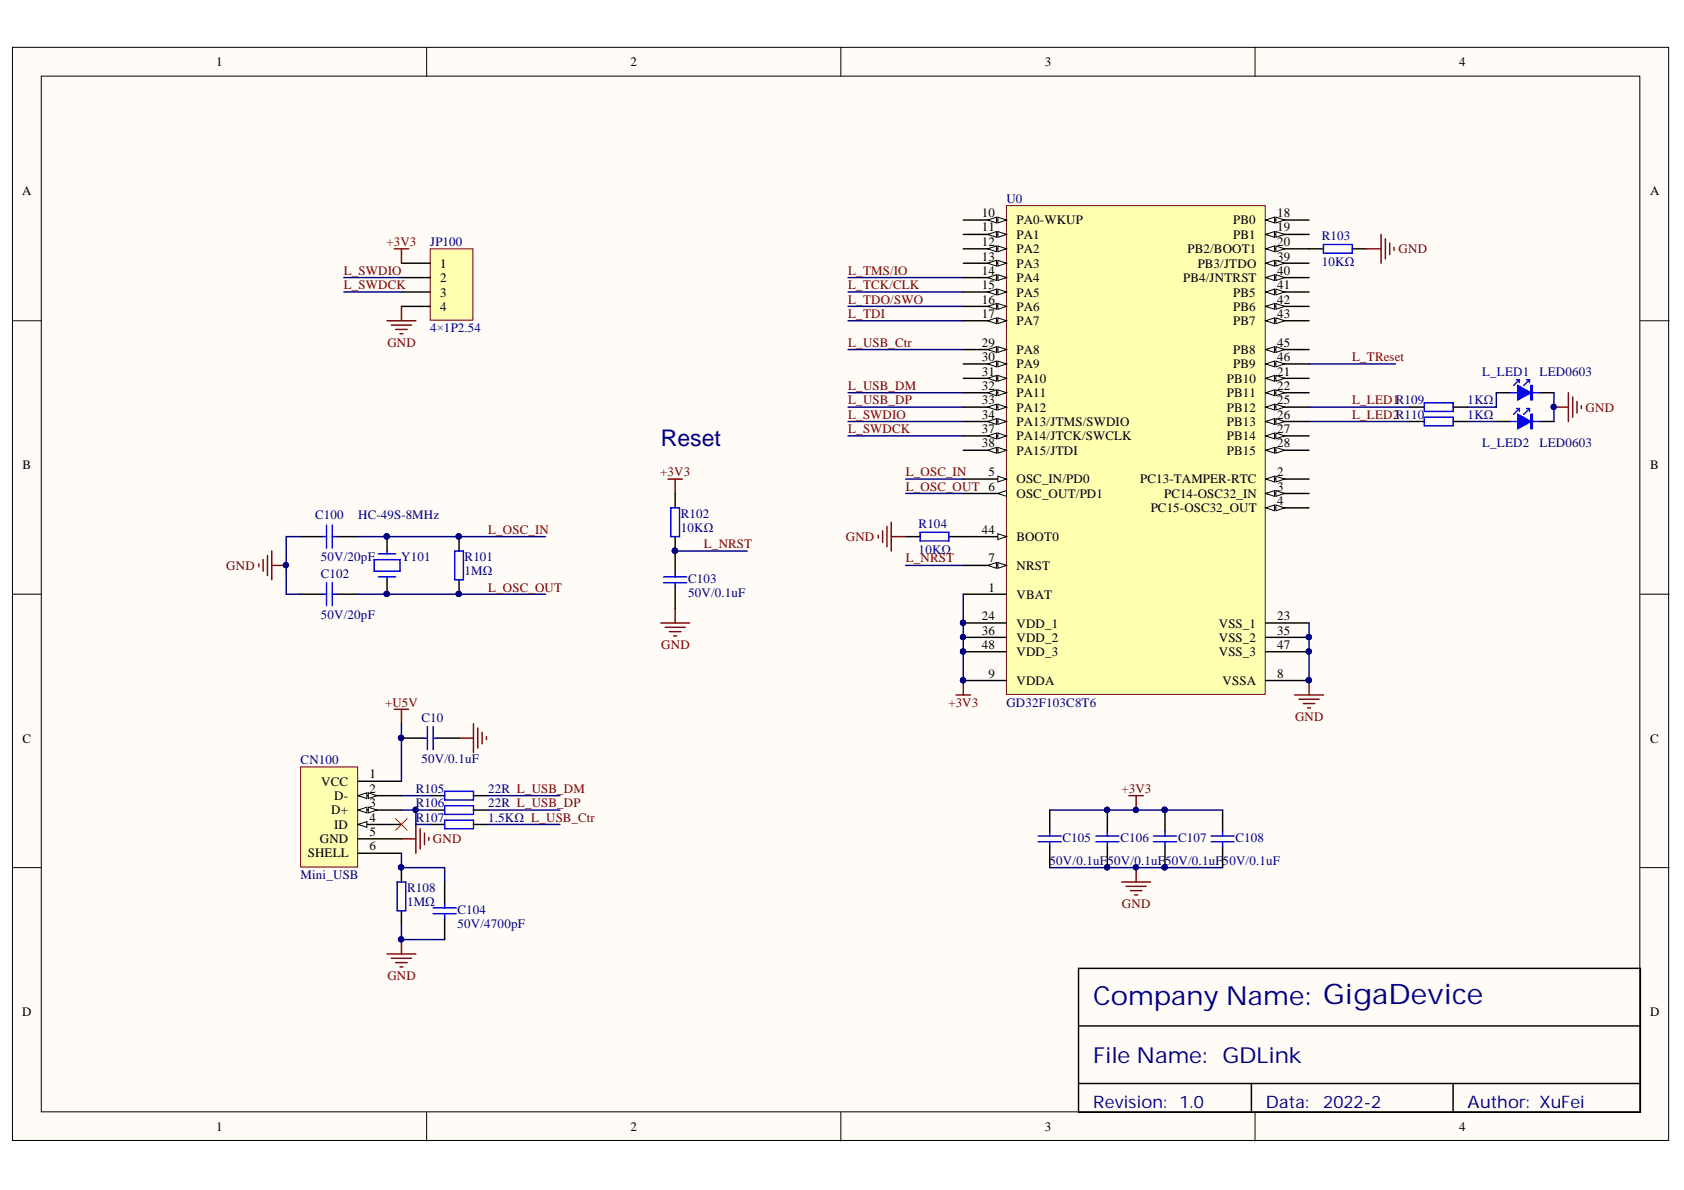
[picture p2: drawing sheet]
<svg xmlns="http://www.w3.org/2000/svg" width="297mm" height="210mm" viewBox="0 0 297 210" stroke-linecap="round" stroke-linejoin="round" font-family="sans-serif">
<defs><g id="words">
<text font-size="4.6" fill="#000080" x="192.8" y="177.2">Company Name: GigaDevice</text>
<text font-size="4.1" fill="#000080" x="116.5" y="78.6">Reset</text>
<text font-size="3.9" fill="#000080" x="192.8" y="187.6">File Name: GDLink</text>
<g font-size="3" fill="#000080">
<text x="192.8" y="195.4">Revision:</text>
<text x="208" y="195.4">1.0</text>
<text x="223.3" y="195.4">Data:</text>
<text x="233.4" y="195.4">2022-2</text>
<text x="258.9" y="195.4">Author: XuFei</text>
</g>
<g font-size="2.3">
<text x="38.1" y="11.7">1</text>
<text x="111.2" y="11.7">2</text>
<text x="184.3" y="11.7">3</text>
<text x="257.4" y="11.7">4</text>
<text x="3.9" y="34.5">A</text>
<text x="291.1" y="34.5">A</text>
<text x="173.2" y="38.3">10</text>
<text x="173.2" y="40.8">11</text>
<text x="179.3" y="39.5">PA0-WKUP</text>
<text x="217.5" y="39.5">PB0</text>
<text x="225.3" y="38.3">18</text>
<text x="225.3" y="40.8">19</text>
<text x="77.6" y="47.2">1</text>
<text x="173.2" y="43.4">12</text>
<text x="173.2" y="46">13</text>
<text x="179.3" y="42.1">PA1</text>
<text x="179.3" y="44.7">PA2</text>
<text x="179.3" y="47.2">PA3</text>
<text x="209.5" y="44.7">PB2/BOOT1</text>
<text x="211.3" y="47.2">PB3/JTDO</text>
<text x="217.5" y="42.1">PB1</text>
<text x="225.3" y="43.4">20</text>
<text x="225.3" y="46">39</text>
<text x="77.6" y="49.8">2</text>
<text x="77.6" y="52.3">3</text>
<text x="173.2" y="48.5">14</text>
<text x="173.2" y="51">15</text>
<text x="173.2" y="53.6">16</text>
<text x="179.3" y="49.8">PA4</text>
<text x="179.3" y="52.3">PA5</text>
<text x="208.7" y="49.8">PB4/JNTRST</text>
<text x="217.5" y="52.3">PB5</text>
<text x="225.3" y="48.5">40</text>
<text x="225.3" y="51">41</text>
<text x="225.3" y="53.6">42</text>
<text x="77.6" y="54.8">4</text>
<text x="173.2" y="56.1">17</text>
<text x="179.3" y="54.8">PA6</text>
<text x="179.3" y="57.4">PA7</text>
<text x="217.5" y="54.8">PB6</text>
<text x="217.5" y="57.4">PB7</text>
<text x="225.3" y="56.1">43</text>
<text x="173.2" y="61.2">29</text>
<text x="173.2" y="63.7">30</text>
<text x="179.3" y="62.4">PA8</text>
<text x="179.3" y="65">PA9</text>
<text x="217.5" y="62.4">PB8</text>
<text x="217.5" y="65">PB9</text>
<text x="225.3" y="61.2">45</text>
<text x="225.3" y="63.7">46</text>
<text x="173.2" y="66.2">31</text>
<text x="173.2" y="68.8">32</text>
<text x="173.2" y="71.3">33</text>
<text x="179.3" y="67.5">PA10</text>
<text x="179.3" y="70.1">PA11</text>
<text x="216.4" y="67.5">PB10</text>
<text x="216.4" y="70.1">PB11</text>
<text x="225.3" y="66.2">21</text>
<text x="225.3" y="68.8">22</text>
<text x="225.3" y="71.3">25</text>
<text x="173.2" y="73.9">34</text>
<text x="173.2" y="76.4">37</text>
<text x="179.3" y="72.6">PA12</text>
<text x="179.3" y="75.1">PA13/JTMS/SWDIO</text>
<text x="179.3" y="77.7">PA14/JTCK/SWCLK</text>
<text x="216.4" y="72.6">PB12</text>
<text x="216.4" y="75.1">PB13</text>
<text x="216.4" y="77.7">PB14</text>
<text x="225.3" y="73.9">26</text>
<text x="225.3" y="76.4">27</text>
<text x="4" y="82.7">B</text>
<text x="173.2" y="78.9">38</text>
<text x="174.4" y="84">5</text>
<text x="179.3" y="80.2">PA15/JTDI</text>
<text x="216.4" y="80.2">PB15</text>
<text x="225.3" y="78.9">28</text>
<text x="225.3" y="84">2</text>
<text x="291.1" y="82.7">B</text>
<text x="179.3" y="85.3">OSC_IN/PD0</text>
<text x="179.3" y="87.8">OSC_OUT/PD1</text>
<text x="201.1" y="85.3">PC13-TAMPER-RTC</text>
<text x="205.3" y="87.8">PC14-OSC32_IN</text>
<text x="225.3" y="86.5">3</text>
<text x="225.3" y="89.1">4</text>
<text x="173.2" y="94.1">44</text>
<text x="179.3" y="95.4">BOOT0</text>
<text x="203" y="90.3">PC15-OSC32_OUT</text>
<text x="174.4" y="99.2">7</text>
<text x="179.3" y="100.5">NRST</text>
<text x="174.4" y="104.4">1</text>
<text x="179.3" y="105.6">VBAT</text>
<text x="173.2" y="109.4">24</text>
<text x="173.2" y="112">36</text>
<text x="179.3" y="110.7">VDD_1</text>
<text x="179.3" y="113.2">VDD_2</text>
<text x="215" y="110.7">VSS_1</text>
<text x="215" y="113.2">VSS_2</text>
<text x="225.3" y="109.4">23</text>
<text x="225.3" y="112">35</text>
<text x="173.2" y="114.5">48</text>
<text x="174.4" y="119.6">9</text>
<text x="179.3" y="115.8">VDD_3</text>
<text x="215" y="115.8">VSS_3</text>
<text x="225.3" y="114.5">47</text>
<text x="225.3" y="119.6">8</text>
<text x="179.3" y="120.8">VDDA</text>
<text x="215.7" y="120.8">VSSA</text>
<text x="4" y="131">C</text>
<text x="291.1" y="131">C</text>
<text x="65.2" y="137.3">1</text>
<text x="56.7" y="138.6">VCC</text>
<text x="58.4" y="143.6">D+</text>
<text x="58.9" y="141.1">D-</text>
<text x="65.2" y="139.8">2</text>
<text x="65.2" y="142.4">3</text>
<text x="56.4" y="148.7">GND</text>
<text x="58.9" y="146.2">ID</text>
<text x="65.2" y="144.9">4</text>
<text x="65.2" y="147.4">5</text>
<text x="65.2" y="150">6</text>
<text x="54.3" y="151.2">SHELL</text>
<text x="3.9" y="179.2">D</text>
<text x="291.1" y="179.2">D</text>
<text x="38.1" y="199.5">1</text>
<text x="111.2" y="199.5">2</text>
<text x="184.3" y="199.5">3</text>
<text x="257.4" y="199.5">4</text>
</g>
<g font-size="2.3" fill="#000080">
<text x="177.5" y="35.7">U0</text>
<text x="75.9" y="43.4">JP100</text>
<text x="233.2" y="42.3">R103</text>
<text x="233.2" y="47">10KΩ</text>
<text x="75.9" y="58.6">4×1P2.54</text>
<text x="258.9" y="71.3">1KΩ</text>
<text x="261.4" y="66.2">L_LED1</text>
<text x="271.6" y="66.2">LED0603</text>
<text x="258.9" y="73.9">1KΩ</text>
<text x="261.4" y="78.9">L_LED2</text>
<text x="271.6" y="78.9">LED0603</text>
<text x="55.6" y="91.6">C100</text>
<text x="63.2" y="91.6">HC-49S-8MHz</text>
<text x="120.1" y="91.3">R102</text>
<text x="120.1" y="93.9">10KΩ</text>
<text x="162" y="93.1">R104</text>
<text x="56.6" y="98.9">50V/20pF</text>
<text x="56.6" y="102">C102</text>
<text x="70.8" y="98.9">Y101</text>
<text x="82" y="98.9">R101</text>
<text x="82" y="101.5">1MΩ</text>
<text x="162" y="97.7">10KΩ</text>
<text x="121.4" y="102.7">C103</text>
<text x="121.4" y="105.4">50V/0.1uF</text>
<text x="56.6" y="109.2">50V/20pF</text>
<text x="177.5" y="124.6">GD32F103C8T6</text>
<text x="74.3" y="127.4">C10</text>
<text x="53" y="134.8">CN100</text>
<text x="74.3" y="134.5">50V/0.1uF</text>
<text x="73.3" y="139.8">R105</text>
<text x="73.3" y="142.4">R106</text>
<text x="86.1" y="139.8">22R L_USB_DM</text>
<text x="86.1" y="142.4">22R L_USB_DP</text>
<text x="73.3" y="144.9">R107</text>
<text x="86.1" y="144.9">1.5KΩ L_USB_Ctr</text>
<text x="187.4" y="148.5">C105</text>
<text x="197.6" y="148.5">C106</text>
<text x="207.8" y="148.5">C107</text>
<text x="217.9" y="148.5">C108</text>
<text x="53" y="155.1">Mini_USB</text>
<text x="185.1" y="152.5">50V/0.1uF</text>
<text x="195.4" y="152.5">50V/0.1uF</text>
<text x="205.5" y="152.5">50V/0.1uF</text>
<text x="215.7" y="152.5">50V/0.1uF</text>
<text x="71.8" y="157.3">R108</text>
<text x="71.8" y="159.9">1MΩ</text>
<text x="80.7" y="161.1">C104</text>
<text x="80.7" y="163.8">50V/4700pF</text>
</g>
<g font-size="2.3" fill="#800000">
<text x="68.2" y="43.4">+3V3</text>
<text x="246.7" y="44.7">GND</text>
<text x="60.6" y="48.5">L_SWDIO</text>
<text x="60.6" y="51">L_SWDCK</text>
<text x="149.6" y="48.5">L_TMS/IO</text>
<text x="149.6" y="53.6">L_TDO/SWO</text>
<text x="149.6" y="51">L_TCK/CLK</text>
<text x="149.6" y="56.1">L_TDI</text>
<text x="68.3" y="61.2">GND</text>
<text x="149.6" y="61.2">L_USB_Ctr</text>
<text x="238.5" y="63.7">L_TReset</text>
<text x="149.6" y="71.3">L_USB_DP</text>
<text x="149.6" y="68.8">L_USB_DM</text>
<text x="238.5" y="71.3">L_LED1R109</text>
<text x="149.6" y="73.9">L_SWDIO</text>
<text x="149.6" y="76.4">L_SWDCK</text>
<text x="238.5" y="73.9">L_LED2R110</text>
<text x="279.7" y="72.6">GND</text>
<text x="116.5" y="84">+3V3</text>
<text x="159.8" y="84">L_OSC_IN</text>
<text x="159.8" y="86.5">L_OSC_OUT 6</text>
<text x="86.1" y="94.1">L_OSC_IN</text>
<text x="149.2" y="95.4">GND</text>
<text x="39.9" y="100.5">GND</text>
<text x="124.2" y="96.7">L_NRST</text>
<text x="159.8" y="99.2">L_NRST</text>
<text x="86.1" y="104.4">L_OSC_OUT</text>
<text x="116.6" y="114.5">GND</text>
<text x="67.9" y="124.6">+U5V</text>
<text x="167.3" y="124.6">+3V3</text>
<text x="228.4" y="127.2">GND</text>
<text x="197.8" y="139.8">+3V3</text>
<text x="76.4" y="148.7">GND</text>
<text x="197.9" y="160.1">GND</text>
<text x="68.3" y="172.9">GND</text>
</g>
</g></defs>
<g fill="#fffcf8" stroke="#000" stroke-width=".18">
<path d="M2.2 8.4h292.1v192.8h-292.1z"/>
<path d="M7.3 13.4h281.9v182.7h-281.9z"/>
</g>
<path d="M75.3 8.4v5M148.3 8.4v5M221.4 8.4v5M2.2 56.6h5.1M289.3 56.6h5.1M2.2 104.8h5.1M289.3 104.8h5.1M2.2 153h5.1M289.3 153h5.1M75.3 196.2v5.1M148.3 196.2v5.1M221.4 196.2v5.1" fill="none" stroke="#000" stroke-width=".18"/>
<g fill="none" stroke="#000" stroke-width=".25">
<path d="M53 94.7h3.8M59.4 94.7h3.8M68.3 94.7v2.5M81 94.7v2.5M119.1 87v2.6M119.1 94.7v6.3M159.7 94.7h2.6M167.4 94.7h2.5M53 104.8h3.8M59.4 104.8h3.8M68.3 102.3v2.5M81 102.3v2.5"/>
<path d="M119.1 103.5v3.8M185.2 142.9v3.8M185.2 149.2v3.8M195.3 142.9v3.8M195.3 149.2v3.8M205.5 142.9v3.8M205.5 149.2v3.8M215.7 142.9v3.8M215.7 149.2v3.8M190.2 170.8h99.1v25.4h-99.1zM190.2 181h99.1M190.2 191.1h99.1"/>
<path d="M220.7 191.1v5.1M256.3 191.1v5.1"/>
</g>
<path d="M230.9 64.2h15.2M230.9 71.8h17.8M230.9 74.3h17.8M53 94.7h-2.5v10.1h2.5M63.2 94.7h33M119.1 97.2h12.7M159.7 99.7h10.2M159.7 84.5h10.2M159.7 87h10.2M63.2 104.8h33" fill="none" stroke="#000080" stroke-width=".25"/>
<g fill="none" stroke="#00f" stroke-width=".25">
<path d="M56.8 94.7h.8M57.6 92.6v4.1M58.6 94.7h.8M58.6 92.6v4.1M66 98.7h4.6v2h-4.6zM66.7 97.7h3.1M68.3 97.2v.5M80.2 97.2h1.5v5.1h-1.5zM118.3 89.6h1.6v5.1h-1.6zM162.3 93.9h5.1v1.5h-5.1zM56.8 104.8h.8M57.6 102.8v4"/>
<path d="M58.6 102.8v4M58.6 104.8h.8M66.7 101.8h3.1M68.3 101.8v.5M117.1 101.8h4M117.1 102.8h4M119.1 101v.8M119.1 102.8v.7M183.1 147.5h4.1M183.1 148.5h4.1M185.2 146.7v.8M185.2 148.5v.7"/>
<path d="M193.3 147.5h4.1M193.3 148.5h4.1M195.3 146.7v.8M195.3 148.5v.7M203.5 147.5h4M203.5 148.5h4M205.5 146.7v.8M205.5 148.5v.7M213.6 147.5h4.1M213.6 148.5h4.1M215.7 146.7v.8M215.7 148.5v.7"/>
</g>
<g fill="#000080" stroke="#000080" stroke-width=".18">
<circle cx="68.2" cy="104.8" r=".46"/>
<circle cx="68.2" cy="94.6" r=".47"/>
<circle cx="50.4" cy="99.7" r=".46"/>
<circle cx="119" cy="97.1" r=".46"/>
<circle cx="80.9" cy="94.6" r=".47"/>
<circle cx="80.9" cy="104.8" r=".46"/>
<circle cx="195.3" cy="153" r=".46"/>
<circle cx="195.3" cy="142.8" r=".46"/>
<circle cx="205.4" cy="153" r=".46"/>
<circle cx="205.4" cy="142.8" r=".47"/>
<circle cx="200.4" cy="153" r=".46"/>
<circle cx="200.4" cy="142.8" r=".46"/>
<circle cx="230.9" cy="120" r=".46"/>
</g>
<g fill="none" stroke="#800000" stroke-width=".25">
<path d="M45.7 99.5v.5M46.4 98.7v2M47.2 98v3.5M47.9 97.2v5.1M47.9 99.7h2.6M117.8 84.5h2.6M119.1 84.5v2.5M154.9 94.4v.5M155.7 93.6v2.1M156.4 92.9v3.5M157.2 92.1v5.1M157.2 94.7h2.5"/>
<path d="M116.5 109.9h5.1M117.3 110.6h3.6M118.1 111.4h2M118.8 112.2h.5M119.1 107.3v2.6M228.4 122.6h5M229.1 123.3h3.6M229.9 124.1h2M230.6 124.9h.6M230.9 120v2.6M197.9 155.6h5M198.6 156.3h3.6"/>
<path d="M199.1 140.3h2.6M199.4 157.1h2M200.2 157.9h.5M200.4 140.3v2.6M200.4 153v2.6"/>
</g>
<path d="M75.9 43.9h7.5v12.6h-7.5z" fill="#ffffb0" stroke="#800000" stroke-width=".18"/>
<path d="M70.8 46.4h5.1M70.8 49h5.1M70.8 51.5h5.1M70.8 54h5.1" fill="none" stroke="#000" stroke-width=".25"/>
<path d="M68.3 56.6h5.1M69 57.3h3.6M69.5 43.9h2.6M69.8 58.1h2M70.6 58.9h.5M70.8 43.9v2.5M70.8 54v2.6M168.6 122.6h2.6M169.9 120v2.6" fill="none" stroke="#800000" stroke-width=".25"/>
<path d="M60.6 49h10.2M60.6 51.5h10.2M149.6 49h20.3M149.6 51.5h20.3M149.6 54h20.3M149.6 56.6h20.3M149.6 76.9h20.3M149.6 74.3h20.3M149.6 69.3h20.3M149.6 71.8h20.3M185.2 142.9h30.5M185.2 153h30.5" fill="none" stroke="#000080" stroke-width=".25"/>
<g fill="#000080" stroke="#000080" stroke-width=".18">
<circle cx="169.9" cy="120" r=".46"/>
<circle cx="195.3" cy="142.8" r=".46"/>
<circle cx="200.4" cy="142.8" r=".46"/>
<circle cx="205.4" cy="142.8" r=".47"/>
<circle cx="195.3" cy="153" r=".46"/>
<circle cx="200.4" cy="153" r=".46"/>
<circle cx="205.4" cy="153" r=".46"/>
</g>
<path d="M177.5 36.3h45.7v86.2h-45.7z" fill="#ffffb0" stroke="#800000" stroke-width=".18"/>
<path d="M169.9 94.7h7.6" fill="none" stroke="#000" stroke-width=".25"/>
<path d="M176 94.1l1.5 .6-1.5 .5z" fill="#fffcf8"/>
<path d="M176 94.1l1.5 .6-1.5 .5z" fill="none" stroke="#000" stroke-width=".18"/>
<path d="M169.9 99.7h7.6" fill="none" stroke="#000" stroke-width=".25"/>
<path d="M176 99.2l1.5 .5-1.5 .5z" fill="#fffcf8"/>
<path d="M176 99.2l1.5 .5-1.5 .5z" fill="none" stroke="#000" stroke-width=".18"/>
<path d="M174.2 99.7l1.6-.5v1z" fill="#fffcf8"/>
<path d="M174.2 99.7l1.6-.5v1z" fill="none" stroke="#000" stroke-width=".18"/>
<path d="M169.9 84.5h7.6" fill="none" stroke="#000" stroke-width=".25"/>
<path d="M176 84l1.5 .5-1.5 .5z" fill="#fffcf8"/>
<path d="M176 84l1.5 .5-1.5 .5z" fill="none" stroke="#000" stroke-width=".18"/>
<path d="M169.9 87h7.6" fill="none" stroke="#000" stroke-width=".25"/>
<path d="M176 87l1.5-.5v1z" fill="#fffcf8"/>
<path d="M176 87l1.5-.5v1z" fill="none" stroke="#000" stroke-width=".18"/>
<path d="M169.9 38.8h7.6" fill="none" stroke="#000" stroke-width=".25"/>
<path d="M176 38.3l1.5 .5-1.5 .5z" fill="#fffcf8"/>
<path d="M176 38.3l1.5 .5-1.5 .5z" fill="none" stroke="#000" stroke-width=".18"/>
<path d="M174.2 38.8l1.6-.5v1z" fill="#fffcf8"/>
<path d="M174.2 38.8l1.6-.5v1z" fill="none" stroke="#000" stroke-width=".18"/>
<path d="M169.9 41.4h7.6" fill="none" stroke="#000" stroke-width=".25"/>
<path d="M176 40.8l1.5 .6-1.5 .5z" fill="#fffcf8"/>
<path d="M176 40.8l1.5 .6-1.5 .5z" fill="none" stroke="#000" stroke-width=".18"/>
<path d="M174.2 41.4l1.6-.6v1.1z" fill="#fffcf8"/>
<path d="M174.2 41.4l1.6-.6v1.1z" fill="none" stroke="#000" stroke-width=".18"/>
<path d="M169.9 43.9h7.6" fill="none" stroke="#000" stroke-width=".25"/>
<path d="M176 43.4l1.5 .5-1.5 .5z" fill="#fffcf8"/>
<path d="M176 43.4l1.5 .5-1.5 .5z" fill="none" stroke="#000" stroke-width=".18"/>
<path d="M174.2 43.9l1.6-.5v1z" fill="#fffcf8"/>
<path d="M174.2 43.9l1.6-.5v1z" fill="none" stroke="#000" stroke-width=".18"/>
<path d="M169.9 46.4h7.6" fill="none" stroke="#000" stroke-width=".25"/>
<path d="M176 45.9l1.5 .5-1.5 .5z" fill="#fffcf8"/>
<path d="M176 45.9l1.5 .5-1.5 .5z" fill="none" stroke="#000" stroke-width=".18"/>
<path d="M174.2 46.4l1.6-.5v1z" fill="#fffcf8"/>
<path d="M174.2 46.4l1.6-.5v1z" fill="none" stroke="#000" stroke-width=".18"/>
<path d="M169.9 49h7.6" fill="none" stroke="#000" stroke-width=".25"/>
<path d="M176 48.5l1.5 .5-1.5 .5z" fill="#fffcf8"/>
<path d="M176 48.5l1.5 .5-1.5 .5z" fill="none" stroke="#000" stroke-width=".18"/>
<path d="M174.2 49l1.6-.5v1z" fill="#fffcf8"/>
<path d="M174.2 49l1.6-.5v1z" fill="none" stroke="#000" stroke-width=".18"/>
<path d="M169.9 51.5h7.6" fill="none" stroke="#000" stroke-width=".25"/>
<path d="M176 51l1.5 .5-1.5 .5z" fill="#fffcf8"/>
<path d="M176 51l1.5 .5-1.5 .5z" fill="none" stroke="#000" stroke-width=".18"/>
<path d="M174.2 51.5l1.6-.5v1z" fill="#fffcf8"/>
<path d="M174.2 51.5l1.6-.5v1z" fill="none" stroke="#000" stroke-width=".18"/>
<path d="M169.9 54h7.6" fill="none" stroke="#000" stroke-width=".25"/>
<path d="M176 53.5l1.5 .5-1.5 .5z" fill="#fffcf8"/>
<path d="M176 53.5l1.5 .5-1.5 .5z" fill="none" stroke="#000" stroke-width=".18"/>
<path d="M174.2 54l1.6-.5v1z" fill="#fffcf8"/>
<path d="M174.2 54l1.6-.5v1z" fill="none" stroke="#000" stroke-width=".18"/>
<path d="M169.9 56.6h7.6" fill="none" stroke="#000" stroke-width=".25"/>
<path d="M176 56.1l1.5 .5-1.5 .5z" fill="#fffcf8"/>
<path d="M176 56.1l1.5 .5-1.5 .5z" fill="none" stroke="#000" stroke-width=".18"/>
<path d="M174.2 56.6l1.6-.5v1z" fill="#fffcf8"/>
<path d="M174.2 56.6l1.6-.5v1z" fill="none" stroke="#000" stroke-width=".18"/>
<path d="M169.9 61.7h7.6" fill="none" stroke="#000" stroke-width=".25"/>
<path d="M176 61.1l1.5 .6-1.5 .5z" fill="#fffcf8"/>
<path d="M176 61.1l1.5 .6-1.5 .5z" fill="none" stroke="#000" stroke-width=".18"/>
<path d="M174.2 61.7l1.6-.6v1.1z" fill="#fffcf8"/>
<path d="M174.2 61.7l1.6-.6v1.1z" fill="none" stroke="#000" stroke-width=".18"/>
<path d="M169.9 64.2h7.6" fill="none" stroke="#000" stroke-width=".25"/>
<path d="M176 63.7l1.5 .5-1.5 .5z" fill="#fffcf8"/>
<path d="M176 63.7l1.5 .5-1.5 .5z" fill="none" stroke="#000" stroke-width=".18"/>
<path d="M174.2 64.2l1.6-.5v1z" fill="#fffcf8"/>
<path d="M174.2 64.2l1.6-.5v1z" fill="none" stroke="#000" stroke-width=".18"/>
<path d="M169.9 66.7h7.6" fill="none" stroke="#000" stroke-width=".25"/>
<path d="M176 66.2l1.5 .5-1.5 .5z" fill="#fffcf8"/>
<path d="M176 66.2l1.5 .5-1.5 .5z" fill="none" stroke="#000" stroke-width=".18"/>
<path d="M174.2 66.7l1.6-.5v1z" fill="#fffcf8"/>
<path d="M174.2 66.7l1.6-.5v1z" fill="none" stroke="#000" stroke-width=".18"/>
<path d="M169.9 69.3h7.6" fill="none" stroke="#000" stroke-width=".25"/>
<path d="M176 68.8l1.5 .5-1.5 .5z" fill="#fffcf8"/>
<path d="M176 68.8l1.5 .5-1.5 .5z" fill="none" stroke="#000" stroke-width=".18"/>
<path d="M174.2 69.3l1.6-.5v1z" fill="#fffcf8"/>
<path d="M174.2 69.3l1.6-.5v1z" fill="none" stroke="#000" stroke-width=".18"/>
<path d="M169.9 71.8h7.6" fill="none" stroke="#000" stroke-width=".25"/>
<path d="M176 71.3l1.5 .5-1.5 .5z" fill="#fffcf8"/>
<path d="M176 71.3l1.5 .5-1.5 .5z" fill="none" stroke="#000" stroke-width=".18"/>
<path d="M174.2 71.8l1.6-.5v1z" fill="#fffcf8"/>
<path d="M174.2 71.8l1.6-.5v1z" fill="none" stroke="#000" stroke-width=".18"/>
<path d="M169.9 74.3h7.6" fill="none" stroke="#000" stroke-width=".25"/>
<path d="M176 73.8l1.5 .5-1.5 .6z" fill="#fffcf8"/>
<path d="M176 73.8l1.5 .5-1.5 .6z" fill="none" stroke="#000" stroke-width=".18"/>
<path d="M174.2 74.3l1.6-.5v1.1z" fill="#fffcf8"/>
<path d="M174.2 74.3l1.6-.5v1.1z" fill="none" stroke="#000" stroke-width=".18"/>
<path d="M169.9 76.9h7.6" fill="none" stroke="#000" stroke-width=".25"/>
<path d="M176 76.4l1.5 .5-1.5 .5z" fill="#fffcf8"/>
<path d="M176 76.4l1.5 .5-1.5 .5z" fill="none" stroke="#000" stroke-width=".18"/>
<path d="M174.2 76.9l1.6-.5v1z" fill="#fffcf8"/>
<path d="M174.2 76.9l1.6-.5v1z" fill="none" stroke="#000" stroke-width=".18"/>
<path d="M169.9 79.4h7.6" fill="none" stroke="#000" stroke-width=".25"/>
<path d="M176 78.9l1.5 .5-1.5 .5z" fill="#fffcf8"/>
<path d="M176 78.9l1.5 .5-1.5 .5z" fill="none" stroke="#000" stroke-width=".18"/>
<path d="M174.2 79.4l1.6-.5v1z" fill="#fffcf8"/>
<path d="M174.2 79.4l1.6-.5v1z" fill="none" stroke="#000" stroke-width=".18"/>
<path d="M223.3 38.8h7.6" fill="none" stroke="#000" stroke-width=".25"/>
<path d="M223.3 38.8l1.5-.5v1z" fill="#fffcf8"/>
<path d="M223.3 38.8l1.5-.5v1z" fill="none" stroke="#000" stroke-width=".18"/>
<path d="M225.1 38.3l1.5 .5-1.5 .5z" fill="#fffcf8"/>
<path d="M225.1 38.3l1.5 .5-1.5 .5z" fill="none" stroke="#000" stroke-width=".18"/>
<path d="M223.3 41.4h7.6" fill="none" stroke="#000" stroke-width=".25"/>
<path d="M223.3 41.4l1.5-.6v1.1z" fill="#fffcf8"/>
<path d="M223.3 41.4l1.5-.6v1.1z" fill="none" stroke="#000" stroke-width=".18"/>
<path d="M225.1 40.8l1.5 .6-1.5 .5z" fill="#fffcf8"/>
<path d="M225.1 40.8l1.5 .6-1.5 .5z" fill="none" stroke="#000" stroke-width=".18"/>
<path d="M223.3 43.9h7.6" fill="none" stroke="#000" stroke-width=".25"/>
<path d="M223.3 43.9l1.5-.5v1z" fill="#fffcf8"/>
<path d="M223.3 43.9l1.5-.5v1z" fill="none" stroke="#000" stroke-width=".18"/>
<path d="M225.1 43.4l1.5 .5-1.5 .5z" fill="#fffcf8"/>
<path d="M225.1 43.4l1.5 .5-1.5 .5z" fill="none" stroke="#000" stroke-width=".18"/>
<path d="M223.3 46.4h7.6" fill="none" stroke="#000" stroke-width=".25"/>
<path d="M223.3 46.4l1.5-.5v1z" fill="#fffcf8"/>
<path d="M223.3 46.4l1.5-.5v1z" fill="none" stroke="#000" stroke-width=".18"/>
<path d="M225.1 45.9l1.5 .5-1.5 .5z" fill="#fffcf8"/>
<path d="M225.1 45.9l1.5 .5-1.5 .5z" fill="none" stroke="#000" stroke-width=".18"/>
<path d="M223.3 49h7.6" fill="none" stroke="#000" stroke-width=".25"/>
<path d="M223.3 49l1.5-.5v1z" fill="#fffcf8"/>
<path d="M223.3 49l1.5-.5v1z" fill="none" stroke="#000" stroke-width=".18"/>
<path d="M225.1 48.5l1.5 .5-1.5 .5z" fill="#fffcf8"/>
<path d="M225.1 48.5l1.5 .5-1.5 .5z" fill="none" stroke="#000" stroke-width=".18"/>
<path d="M223.3 51.5h7.6" fill="none" stroke="#000" stroke-width=".25"/>
<path d="M223.3 51.5l1.5-.5v1z" fill="#fffcf8"/>
<path d="M223.3 51.5l1.5-.5v1z" fill="none" stroke="#000" stroke-width=".18"/>
<path d="M225.1 51l1.5 .5-1.5 .5z" fill="#fffcf8"/>
<path d="M225.1 51l1.5 .5-1.5 .5z" fill="none" stroke="#000" stroke-width=".18"/>
<path d="M223.3 54h7.6" fill="none" stroke="#000" stroke-width=".25"/>
<path d="M223.3 54l1.5-.5v1z" fill="#fffcf8"/>
<path d="M223.3 54l1.5-.5v1z" fill="none" stroke="#000" stroke-width=".18"/>
<path d="M225.1 53.5l1.5 .5-1.5 .5z" fill="#fffcf8"/>
<path d="M225.1 53.5l1.5 .5-1.5 .5z" fill="none" stroke="#000" stroke-width=".18"/>
<path d="M223.3 56.6h7.6" fill="none" stroke="#000" stroke-width=".25"/>
<path d="M223.3 56.6l1.5-.5v1z" fill="#fffcf8"/>
<path d="M223.3 56.6l1.5-.5v1z" fill="none" stroke="#000" stroke-width=".18"/>
<path d="M225.1 56.1l1.5 .5-1.5 .5z" fill="#fffcf8"/>
<path d="M225.1 56.1l1.5 .5-1.5 .5z" fill="none" stroke="#000" stroke-width=".18"/>
<path d="M223.3 61.7h7.6" fill="none" stroke="#000" stroke-width=".25"/>
<path d="M223.3 61.7l1.5-.6v1.1z" fill="#fffcf8"/>
<path d="M223.3 61.7l1.5-.6v1.1z" fill="none" stroke="#000" stroke-width=".18"/>
<path d="M225.1 61.1l1.5 .6-1.5 .5z" fill="#fffcf8"/>
<path d="M225.1 61.1l1.5 .6-1.5 .5z" fill="none" stroke="#000" stroke-width=".18"/>
<path d="M223.3 64.2h7.6" fill="none" stroke="#000" stroke-width=".25"/>
<path d="M223.3 64.2l1.5-.5v1z" fill="#fffcf8"/>
<path d="M223.3 64.2l1.5-.5v1z" fill="none" stroke="#000" stroke-width=".18"/>
<path d="M225.1 63.7l1.5 .5-1.5 .5z" fill="#fffcf8"/>
<path d="M225.1 63.7l1.5 .5-1.5 .5z" fill="none" stroke="#000" stroke-width=".18"/>
<path d="M223.3 66.7h7.6" fill="none" stroke="#000" stroke-width=".25"/>
<path d="M223.3 66.7l1.5-.5v1z" fill="#fffcf8"/>
<path d="M223.3 66.7l1.5-.5v1z" fill="none" stroke="#000" stroke-width=".18"/>
<path d="M225.1 66.2l1.5 .5-1.5 .5z" fill="#fffcf8"/>
<path d="M225.1 66.2l1.5 .5-1.5 .5z" fill="none" stroke="#000" stroke-width=".18"/>
<path d="M223.3 69.3h7.6" fill="none" stroke="#000" stroke-width=".25"/>
<path d="M223.3 69.3l1.5-.5v1z" fill="#fffcf8"/>
<path d="M223.3 69.3l1.5-.5v1z" fill="none" stroke="#000" stroke-width=".18"/>
<path d="M225.1 68.8l1.5 .5-1.5 .5z" fill="#fffcf8"/>
<path d="M225.1 68.8l1.5 .5-1.5 .5z" fill="none" stroke="#000" stroke-width=".18"/>
<path d="M223.3 71.8h7.6" fill="none" stroke="#000" stroke-width=".25"/>
<path d="M223.3 71.8l1.5-.5v1z" fill="#fffcf8"/>
<path d="M223.3 71.8l1.5-.5v1z" fill="none" stroke="#000" stroke-width=".18"/>
<path d="M225.1 71.3l1.5 .5-1.5 .5z" fill="#fffcf8"/>
<path d="M225.1 71.3l1.5 .5-1.5 .5z" fill="none" stroke="#000" stroke-width=".18"/>
<path d="M223.3 74.3h7.6" fill="none" stroke="#000" stroke-width=".25"/>
<path d="M223.3 74.3l1.5-.5v1.1z" fill="#fffcf8"/>
<path d="M223.3 74.3l1.5-.5v1.1z" fill="none" stroke="#000" stroke-width=".18"/>
<path d="M225.1 73.8l1.5 .5-1.5 .6z" fill="#fffcf8"/>
<path d="M225.1 73.8l1.5 .5-1.5 .6z" fill="none" stroke="#000" stroke-width=".18"/>
<path d="M223.3 76.9h7.6" fill="none" stroke="#000" stroke-width=".25"/>
<path d="M223.3 76.9l1.5-.5v1z" fill="#fffcf8"/>
<path d="M223.3 76.9l1.5-.5v1z" fill="none" stroke="#000" stroke-width=".18"/>
<path d="M225.1 76.4l1.5 .5-1.5 .5z" fill="#fffcf8"/>
<path d="M225.1 76.4l1.5 .5-1.5 .5z" fill="none" stroke="#000" stroke-width=".18"/>
<path d="M223.3 79.4h7.6" fill="none" stroke="#000" stroke-width=".25"/>
<path d="M223.3 79.4l1.5-.5v1z" fill="#fffcf8"/>
<path d="M223.3 79.4l1.5-.5v1z" fill="none" stroke="#000" stroke-width=".18"/>
<path d="M225.1 78.9l1.5 .5-1.5 .5z" fill="#fffcf8"/>
<path d="M225.1 78.9l1.5 .5-1.5 .5z" fill="none" stroke="#000" stroke-width=".18"/>
<path d="M223.3 84.5h7.6" fill="none" stroke="#000" stroke-width=".25"/>
<path d="M223.3 84.5l1.5-.5v1z" fill="#fffcf8"/>
<path d="M223.3 84.5l1.5-.5v1z" fill="none" stroke="#000" stroke-width=".18"/>
<path d="M225.1 84l1.5 .5-1.5 .5z" fill="#fffcf8"/>
<path d="M225.1 84l1.5 .5-1.5 .5z" fill="none" stroke="#000" stroke-width=".18"/>
<path d="M223.3 87h7.6" fill="none" stroke="#000" stroke-width=".25"/>
<path d="M223.3 87l1.5-.5v1z" fill="#fffcf8"/>
<path d="M223.3 87l1.5-.5v1z" fill="none" stroke="#000" stroke-width=".18"/>
<path d="M225.1 86.5l1.5 .5-1.5 .5z" fill="#fffcf8"/>
<path d="M225.1 86.5l1.5 .5-1.5 .5z" fill="none" stroke="#000" stroke-width=".18"/>
<path d="M223.3 89.6h7.6" fill="none" stroke="#000" stroke-width=".25"/>
<path d="M223.3 89.6l1.5-.5v1z" fill="#fffcf8"/>
<path d="M223.3 89.6l1.5-.5v1z" fill="none" stroke="#000" stroke-width=".18"/>
<path d="M225.1 89.1l1.5 .5-1.5 .5z" fill="#fffcf8"/>
<path d="M225.1 89.1l1.5 .5-1.5 .5z" fill="none" stroke="#000" stroke-width=".18"/>
<path d="M263.9 69.3h2.6M271.6 69.3h2.5M169.9 104.8h7.6M169.9 109.9h7.6M169.9 112.4h7.6M169.9 115h7.6M223.3 109.9h7.6M223.3 112.4h7.6M223.3 115h7.6M169.9 120h7.6M223.3 120h7.6" fill="none" stroke="#000" stroke-width=".25"/>
<g fill="#000080" stroke="#000080" stroke-width=".18">
<circle cx="169.9" cy="109.8" r=".46"/>
<circle cx="169.9" cy="112.4" r=".46"/>
<circle cx="169.9" cy="114.9" r=".46"/>
<circle cx="169.9" cy="120" r=".46"/>
<circle cx="230.9" cy="112.4" r=".46"/>
<circle cx="230.9" cy="114.9" r=".46"/>
<circle cx="230.9" cy="120" r=".46"/>
</g>
<path d="M149.6 61.7h20.3M169.9 104.8v15.2M230.9 109.9v10.1" fill="none" stroke="#000080" stroke-width=".25"/>
<path d="M267.7 68l2.3 1.3-2.3 1.2z" fill="#00f"/>
<path d="M266.5 69.3h1.2M267.5 67h.5M267.7 68l2.3 1.3-2.3 1.2zM268 67l-1 1M268 67v.5M269.3 67h.5M269.8 67l-1 1M269.8 67v.5M270 68h.3v2.5h-.3zM270.2 68v2.5M270.3 69.3h1.3" fill="none" stroke="#00f" stroke-width=".25"/>
<path d="M263.9 74.3h2.6M271.6 74.3h2.5" fill="none" stroke="#000" stroke-width=".25"/>
<path d="M267.7 73.1l2.3 1.2-2.3 1.3z" fill="#00f"/>
<g fill="none" stroke="#00f" stroke-width=".25">
<path d="M233.4 43.1h5.1v1.6h-5.1zM251.2 71h5.1v1.6h-5.1zM251.2 73.6h5.1v1.5h-5.1zM266.5 74.3h1.2M267.5 72.1h.5M267.7 73.1l2.3 1.2-2.3 1.3zM268 72.1l-1 1M268 72.1v.5M269.3 72.1h.5M269.8 72.1l-1 1M269.8 72.1v.5M270 73.1h.3v2.5h-.3z"/>
<path d="M270.2 73.1v2.5M270.3 74.3h1.3M78.4 139.6h5.1v1.5h-5.1zM70 155.6h1.6v5.1h-1.6zM78.4 142.1h5.1v1.5h-5.1zM78.4 144.7h5.1v1.5h-5.1zM78.4 159.4v.7M76.4 160.1h4.1M76.4 161.2h4.1M78.4 161.2v.7"/>
</g>
<g fill="none" stroke="#000" stroke-width=".25">
<path d="M230.9 43.9h2.5M238.5 43.9h2.6M248.7 71.8h2.5M248.7 74.3h2.5M256.3 71.8h2.6M256.3 74.3h2.6M70.8 153v2.6M75.9 140.3h2.5M75.9 142.9h2.5M75.9 145.4h2.5M78.4 155.6v3.8M83.5 140.3h2.6"/>
<path d="M83.5 142.9h2.6M83.5 145.4h2.6M70.8 160.7v2.5M78.4 161.9v3.8"/>
</g>
<g fill="none" stroke="#800000" stroke-width=".25">
<path d="M241.1 43.9h2.5M243.6 41.4v5M244.4 42.1v3.6M245.1 42.9v2M245.9 43.6v.5M274.1 71.8h2.5M276.6 69.3v5M277.4 70v3.6M278.2 70.8v2M278.9 71.6v.5M70.8 148h2.6M73.4 145.4v5.1"/>
<path d="M74.1 146.2v3.5M74.9 146.9v2.1M75.6 147.7v.5M68.3 168.3h5.1M69 169h3.6M69.8 169.8h2M70.6 170.6h.5M70.8 165.7v2.6"/>
</g>
<path d="M258.9 74.3h5M263.9 69.3v2.5h-5M274.1 69.3v5M70.8 142.9h5.1M70.8 140.3h5.1M73.4 142.9v2.5h2.5M86.1 140.3h12.7M86.1 142.9h12.7M86.1 145.4h12.7M70.8 163.2v2.5h7.6" fill="none" stroke="#000080" stroke-width=".25"/>
<g fill="#000080" stroke="#000080" stroke-width=".18">
<circle cx="274" cy="71.8" r=".46"/>
<circle cx="73.3" cy="142.8" r=".46"/>
<circle cx="70.8" cy="153" r=".46"/>
<circle cx="70.7" cy="165.7" r=".47"/>
</g>
<path d="M53 135.3h10.1v17.6h-10.1z" fill="#ffffb0" stroke="#800000" stroke-width=".18"/>
<path d="M63.2 137.8h7.6M63.2 140.3h7.6" fill="none" stroke="#000" stroke-width=".25"/>
<path d="M63.2 140.3l1.5-.5v1.1z" fill="#fffcf8"/>
<path d="M63.2 140.3l1.5-.5v1.1z" fill="none" stroke="#000" stroke-width=".18"/>
<path d="M65 139.8l1.5 .5-1.5 .6z" fill="#fffcf8"/>
<path d="M65 139.8l1.5 .5-1.5 .6z" fill="none" stroke="#000" stroke-width=".18"/>
<path d="M63.2 142.9h7.6" fill="none" stroke="#000" stroke-width=".25"/>
<path d="M63.2 142.9l1.5-.5v1z" fill="#fffcf8"/>
<path d="M63.2 142.9l1.5-.5v1z" fill="none" stroke="#000" stroke-width=".18"/>
<path d="M65 142.4l1.5 .5-1.5 .5z" fill="#fffcf8"/>
<path d="M65 142.4l1.5 .5-1.5 .5z" fill="none" stroke="#000" stroke-width=".18"/>
<path d="M63.2 145.4h7.6" fill="none" stroke="#000" stroke-width=".25"/>
<path d="M63.2 145.4l1.5-.5v1z" fill="#fffcf8"/>
<path d="M63.2 145.4l1.5-.5v1z" fill="none" stroke="#000" stroke-width=".18"/>
<path d="M70.8 130.2h3.8M77.2 130.2h3.8M63.2 148h7.6M63.2 150.5h7.6" fill="none" stroke="#000" stroke-width=".25"/>
<path d="M70.8 127.7v10.1M70.8 150.5v2.5h7.6v2.6" fill="none" stroke="#000080" stroke-width=".25"/>
<g fill="#000080" stroke="#000080" stroke-width=".18">
<circle cx="70.8" cy="153" r=".46"/>
<circle cx="70.8" cy="130.1" r=".46"/>
</g>
<path d="M69.8 144.4l2 2M71.8 144.4l-2 2" fill="none" stroke="#f00" stroke-width=".18"/>
<path d="M69.5 125.1h2.6M70.8 125.1v2.6M81 130.2h2.5M83.5 127.7v5M84.3 128.4v3.6M85 129.2v2M85.8 129.9v.5" fill="none" stroke="#800000" stroke-width=".25"/>
<path d="M74.6 130.2h.8M75.4 128.2v4M76.4 130.2h.8M76.4 128.2v4" fill="none" stroke="#00f" stroke-width=".25"/>
<use href="#words"/>
</svg>
